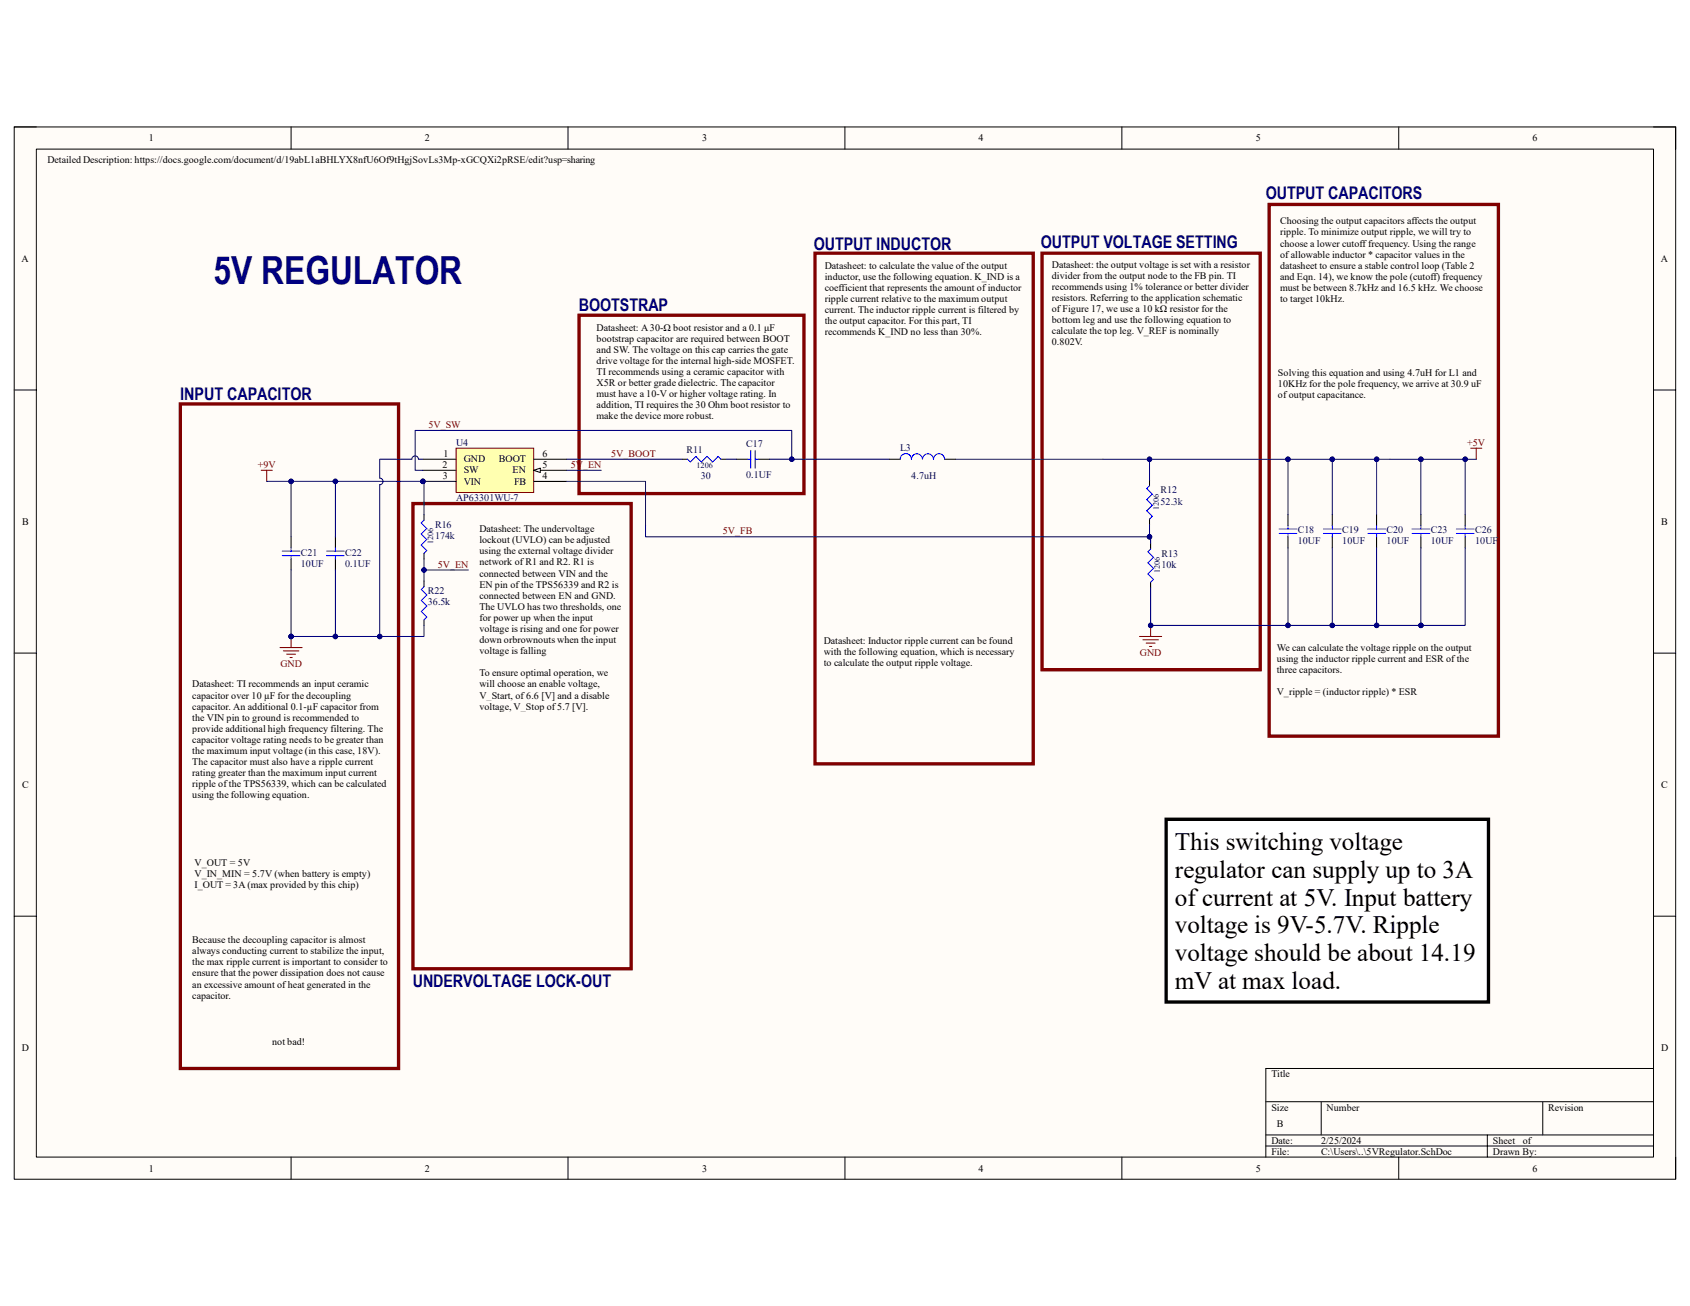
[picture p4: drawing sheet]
<svg xmlns="http://www.w3.org/2000/svg" width="279mm" height="216mm" viewBox="0 0 279 216" stroke-linecap="round" stroke-linejoin="round" font-family="sans-serif">
<defs><g id="words">
<text font-size="6.4" fill="#000080" x="35.3" y="46.9">5V REGULATOR</text>
<g font-size="4.2">
<text x="194.2" y="140.5">This switching voltage</text>
<text x="194.2" y="145.2">regulator can supply up to 3A</text>
<text x="194.2" y="149.7">of current at 5V. Input battery</text>
<text x="194.2" y="154.3">voltage is 9V-5.7V. Ripple</text>
<text x="194.2" y="158.9">voltage should be about 14.19</text>
<text x="194.2" y="163.4">mV at max load.</text>
</g>
<g font-size="2.9" fill="#000080">
<text x="209.3" y="33">OUTPUT CAPACITORS</text>
<text x="134.5" y="41.4">OUTPUT INDUCTOR</text>
<text x="172.1" y="41.1">OUTPUT VOLTAGE SETTING</text>
<text x="95.7" y="51.5">BOOTSTRAP</text>
<text x="29.8" y="66.1">INPUT CAPACITOR</text>
<text x="68.2" y="163.2">UNDERVOLTAGE LOCK-OUT</text>
</g>
<g font-size="1.7">
<text x="24.6" y="23.4">1</text>
<text x="70.2" y="23.4">2</text>
<text x="116.1" y="23.4">3</text>
<text x="161.8" y="23.4">4</text>
<text x="207.6" y="23.4">5</text>
<text x="253.4" y="23.4">6</text>
<text x="7.8" y="27">Detailed Description: https://docs.google.com/document/d/19abL1aBHLYX8nfU6Of9tHgjSovLs3Mp-xGCQXi2pRSE/edit?usp=sharing</text>
<text x="211.6" y="37.1">Choosing the output capacitors affects the output</text>
<text x="211.6" y="38.9">ripple. To minimize output ripple, we will try to</text>
<text x="211.6" y="40.8">choose a lower cutoff frequency. Using the range</text>
<text x="3.6" y="43.3">A</text>
<text x="136.4" y="44.4">Datasheet: to calculate the value of the output</text>
<text x="136.4" y="46.2">inductor, use the following equation. K_IND is a</text>
<text x="173.9" y="44.2">Datasheet: the output voltage is set with a resistor</text>
<text x="173.9" y="46.1">divider from the output node to the FB pin. TI</text>
<text x="173.9" y="47.9">recommends using 1% tolerance or better divider</text>
<text x="211.6" y="42.6">of allowable inductor * capacitor values in the</text>
<text x="211.6" y="44.4">datasheet to ensure a stable control loop (Table 2</text>
<text x="211.6" y="46.2">and Eqn. 14), we know the pole (cutoff) frequency</text>
<text x="274.6" y="43.3">A</text>
<text x="136.4" y="48.1">coefficient that represents the amount of inductor</text>
<text x="136.4" y="49.9">ripple current relative to the maximum output</text>
<text x="136.4" y="51.7">current. The inductor ripple current is filtered by</text>
<text x="136.4" y="53.6">the output capacitor. For this part, TI</text>
<text x="173.9" y="49.7">resistors. Referring to the application schematic</text>
<text x="173.9" y="51.6">of Figure 17, we use a 10 kΩ resistor for the</text>
<text x="173.9" y="53.4">bottom leg and use the following equation to</text>
<text x="211.6" y="48.1">must be between 8.7kHz and 16.5 kHz. We choose</text>
<text x="211.6" y="49.9">to target 10kHz.</text>
<text x="98.6" y="54.7">Datasheet: A 30-Ω boot resistor and a 0.1 μF</text>
<text x="98.6" y="56.5">bootstrap capacitor are required between BOOT</text>
<text x="98.6" y="58.3">and SW. The voltage on this cap carries the gate</text>
<text x="136.4" y="55.4">recommends K_IND no less than 30%.</text>
<text x="173.9" y="55.2">calculate the top leg. V_REF is nominally</text>
<text x="173.9" y="57.1">0.802V.</text>
<text x="98.6" y="60.2">drive voltage for the internal high-side MOSFET.</text>
<text x="98.6" y="62">TI recommends using a ceramic capacitor with</text>
<text x="98.6" y="63.8">X5R or better grade dielectric. The capacitor</text>
<text x="98.6" y="65.7">must have a 10-V or higher voltage rating. In</text>
<text x="211.3" y="62.2">Solving this equation and using 4.7uH for L1 and</text>
<text x="211.3" y="64">10KHz for the pole frequency, we arrive at 30.9 uF</text>
<text x="211.3" y="65.8">of output capacitance.</text>
<text x="98.6" y="67.5">addition, TI requires the 30 Ohm boot resistor to</text>
<text x="98.6" y="69.3">make the device more robust.</text>
<text x="73.2" y="77.4">2</text>
<text x="73.3" y="75.6">1</text>
<text x="76.7" y="76.5">GND</text>
<text x="82.5" y="76.5">BOOT</text>
<text x="89.7" y="75.6">6</text>
<text x="89.7" y="77.4">5</text>
<text x="73.2" y="79.2">3</text>
<text x="76.7" y="78.3">SW</text>
<text x="76.7" y="80.1">VIN</text>
<text x="84.8" y="78.3">EN</text>
<text x="85" y="80.1">FB</text>
<text x="89.7" y="79.2">4</text>
<text x="3.6" y="86.7">B</text>
<text x="79.2" y="88">Datasheet: The undervoltage</text>
<text x="79.2" y="89.8">lockout (UVLO) can be adjusted</text>
<text x="274.7" y="86.7">B</text>
<text x="79.2" y="91.7">using the external voltage divider</text>
<text x="79.2" y="93.5">network of R1 and R2. R1 is</text>
<text x="79.2" y="95.3">connected between VIN and the</text>
<text x="79.2" y="97.2">EN pin of the TPS56339 and R2 is</text>
<text x="79.2" y="99">connected between EN and GND.</text>
<text x="79.2" y="100.8">The UVLO has two thresholds, one</text>
<text x="79.2" y="102.7">for power up when the input</text>
<text x="79.2" y="104.5">voltage is rising and one for power</text>
<text x="79.2" y="106.3">down orbrownouts when the input</text>
<text x="136.2" y="106.5">Datasheet: Inductor ripple current can be found</text>
<text x="211.1" y="107.6">We can calculate the voltage ripple on the output</text>
<text x="31.8" y="113.6">Datasheet: TI recommends an input ceramic</text>
<text x="79.2" y="108.2">voltage is falling</text>
<text x="79.2" y="111.8">To ensure optimal operation, we</text>
<text x="79.2" y="113.6">will choose an enable voltage,</text>
<text x="136.2" y="108.3">with the following equation, which is necessary</text>
<text x="136.2" y="110.2">to calculate the output ripple voltage.</text>
<text x="211.1" y="109.4">using the inductor ripple current and ESR of the</text>
<text x="211.1" y="111.3">three capacitors.</text>
<text x="31.8" y="115.5">capacitor over 10 µF for the decoupling</text>
<text x="31.8" y="117.3">capacitor. An additional 0.1-µF capacitor from</text>
<text x="31.8" y="119.1">the VIN pin to ground is recommended to</text>
<text x="79.2" y="115.5">V_Start, of 6.6 [V] and a disable</text>
<text x="79.2" y="117.3">voltage, V_Stop of 5.7 [V].</text>
<text x="211.1" y="114.9">V_ripple = (inductor ripple) * ESR</text>
<text x="31.8" y="120.9">provide additional high frequency filtering. The</text>
<text x="31.8" y="122.8">capacitor voltage rating needs to be greater than</text>
<text x="31.8" y="124.6">the maximum input voltage (in this case, 18V).</text>
<text x="3.6" y="130.3">C</text>
<text x="31.8" y="126.4">The capacitor must also have a ripple current</text>
<text x="31.8" y="128.3">rating greater than the maximum input current</text>
<text x="31.8" y="130.1">ripple of the TPS56339, which can be calculated</text>
<text x="31.8" y="132">using the following equation.</text>
<text x="274.7" y="130.3">C</text>
<text x="32.2" y="143.1">V_OUT = 5V</text>
<text x="32.2" y="144.9">V_IN_MIN = 5.7V (when battery is empty)</text>
<text x="32.2" y="146.8">I_OUT = 3A (max provided by this chip)</text>
<text x="31.8" y="156">Because the decoupling capacitor is almost</text>
<text x="31.8" y="157.8">always conducting current to stabilize the input,</text>
<text x="31.8" y="159.6">the max ripple current is important to consider to</text>
<text x="31.8" y="161.4">ensure that the power dissipation does not cause</text>
<text x="31.8" y="163.3">an excessive amount of heat generated in the</text>
<text x="31.8" y="165.1">capacitor.</text>
<text x="3.6" y="173.7">D</text>
<text x="45" y="172.8">not bad!</text>
<text x="274.6" y="173.7">D</text>
<text x="210.2" y="178.1">Title</text>
<text x="210.2" y="183.6">Size</text>
<text x="219.3" y="183.6">Number</text>
<text x="256" y="183.6">Revision</text>
<text x="210.2" y="189.1">Date:</text>
<text x="210.2" y="190.9">File:</text>
<text x="211.1" y="186.4">B</text>
<text x="218.4" y="189.1">2/25/2024</text>
<text x="218.4" y="190.9">C:\Users\..\5VRegulator.SchDoc</text>
<text x="246.8" y="189.1">Sheet</text>
<text x="246.8" y="190.9">Drawn By:</text>
<text x="251.8" y="189.1">of</text>
<text x="24.6" y="193.7">1</text>
<text x="70.2" y="193.7">2</text>
<text x="116.1" y="193.7">3</text>
<text x="161.8" y="193.7">4</text>
<text x="207.6" y="193.7">5</text>
<text x="253.4" y="193.7">6</text>
</g>
<g font-size="1.7" fill="#800000">
<text x="70.8" y="70.8">5V_SW</text>
<text x="42.6" y="77.4">+9V</text>
<text x="94.4" y="77.4">5V_EN</text>
<text x="101" y="75.6">5V_BOOT</text>
<text x="242.6" y="73.7">+5V</text>
<text x="119.5" y="88.3">5V_FB</text>
<text x="72.4" y="93.9">5V_EN</text>
<text x="46.4" y="110.3">GND</text>
<text x="188.5" y="108.5">GND</text>
</g>
<g font-size="1.7" fill="#000080">
<text x="75.4" y="73.7">U4</text>
<text x="113.5" y="74.9">R11</text>
<text x="123.4" y="73.9">C17</text>
<text x="148.8" y="74.6">L3</text>
<text x="75.4" y="82.9">AP63301WU-7</text>
<text x="115.9" y="79.2">30</text>
<text x="123.4" y="79">0.1UF</text>
<text x="150.7" y="79.2">4.7uH</text>
<text x="191.9" y="81.6">R12</text>
<text x="191.9" y="83.4">52.3k</text>
<text x="71.9" y="87.2">R16</text>
<text x="71.9" y="89.1">174k</text>
<text x="214.5" y="88.2">C18</text>
<text x="221.9" y="88.2">C19</text>
<text x="229.2" y="88.2">C20</text>
<text x="236.6" y="88.2">C23</text>
<text x="243.9" y="88.2">C26</text>
<text x="49.7" y="91.9">C21</text>
<text x="49.7" y="93.7">10UF</text>
<text x="57.1" y="91.9">C22</text>
<text x="57.1" y="93.7">0.1UF</text>
<text x="192" y="92">R13</text>
<text x="192" y="93.9">10k</text>
<text x="214.5" y="90">10UF</text>
<text x="221.9" y="90">10UF</text>
<text x="229.2" y="90">10UF</text>
<text x="236.6" y="90">10UF</text>
<text x="243.9" y="90">10UF</text>
<text x="70.7" y="98.3">R22</text>
<text x="70.7" y="100.1">36.5k</text>
</g>
<g font-size="1.4" fill="#000080">
<text x="115.1" y="77.4">1206</text>
<text x="191.6" y="84.3" transform="rotate(-90 191.6 84.3)">1206</text>
<text x="71.6" y="90" transform="rotate(-90 71.6 90)">1206</text>
<text x="191.8" y="94.8" transform="rotate(-90 191.8 94.8)">1206</text>
</g>
</g></defs>
<path d="M2.3 21h274.7v173.9h-274.7z" fill-rule="evenodd" fill="#fffcf8"/>
<path d="M2.3 21h274.7v173.9h-274.7z" fill="none" stroke="#000" stroke-width=".17"/>
<path d="M6 24.6h267.4v166.7h-267.4z" fill-rule="evenodd" fill="#fffcf8"/>
<g fill="none" stroke="#000" stroke-width=".17">
<path d="M2.3 21h3.7M6 24.6h267.4v166.7h-267.4zM48.1 21v3.6M93.9 21v3.6M139.7 21v3.6M185.5 21v3.6M231.2 21v3.6M273.4 21h3.6v3.6M2.3 64.5h3.7M112.8 75.9h.9M119.2 75.9h.9M190 79.4v.9"/>
<path d="M273.4 64.5h3.6M48.1 88.7v1.9M48.1 92.4v1.8M190 85.8v.9M190.2 89.8v1M190.2 96.2v1M2.3 108h3.7M273.4 108h3.6M2.3 151.5h3.7M273.4 151.5h3.6M273.4 176.6h-64.1v14.7M48.1 191.3v3.6"/>
<path d="M93.9 191.3v3.6M139.7 191.3v3.6M185.5 191.3v3.6M209.3 182.1h64.1M209.3 187.6h64.1M209.3 189.5h64.1M218.4 182.1v5.5M231.2 191.3v3.6M245.9 187.6v3.7M255.1 182.1v5.5M277 191.3v3.6"/>
</g>
<path d="M113.7 75.9l.4 .5 1-.9 .9 .9 .9-.9 .9 .9 .9-.9 .5 .4M46.7 91.9h2.9M46.7 91.1h2.9M48.1 90.6v.5M48.1 91.9v.5M190 80.3l-.4 .5 .9 .9-.9 .9 .9 .9-.9 .9 .9 1-.5 .4M190.2 90.8l-.4 .4 .9 .9-.9 .9 .9 1-.9 .9 .9 .9-.5 .4" fill="none" stroke="#0719ff" stroke-width=".17"/>
<path d="M46.3 107.1h3.7M46.8 107.6h2.6M47.4 108.1h1.5M47.9 108.7h.4M48.1 105.2v1.9" fill="none" stroke="#800000" stroke-width=".17"/>
<circle cx="48.1" cy="105.2" r=".37" fill="#000080"/>
<circle cx="48.1" cy="105.2" r=".37" fill="none" stroke="#000080" stroke-width=".17"/>
<path d="M121.7 75.9h1.9M125.4 75.9h1.8M55.5 88.7v1.9M55.5 92.4v1.8M212.9 85.1v1.8M212.9 88.7v1.9M220.3 85.1v1.8M220.3 88.7v1.9M227.6 85.1v1.8M227.6 88.7v1.9" fill="none" stroke="#000" stroke-width=".17"/>
<g fill="none" stroke="#0719ff" stroke-width=".17">
<path d="M123.6 75.9h.5M124.1 74.5v2.9M124.9 75.9h.5M124.9 74.5v2.9M54 91.9h2.9M54 91.1h2.9M55.5 90.6v.5M55.5 91.9v.5M211.5 88.2h2.9M211.5 87.5h2.9M212.9 86.9v.6M212.9 88.2v.5"/>
<path d="M218.8 88.2h2.9M218.8 87.5h2.9M220.3 86.9v.6M220.3 88.2v.5M226.1 88.2h3M226.1 87.5h3M227.6 86.9v.6M227.6 88.2v.5"/>
</g>
<circle cx="69.9" cy="79.6" r=".37" fill="#000080"/>
<circle cx="69.9" cy="79.6" r=".37" fill="none" stroke="#000080" stroke-width=".17"/>
<path d="M75.4 74.1h12.8v7.3h-12.8z" fill-rule="evenodd" fill="#ffffb0"/>
<path d="M75.4 74.1h12.8v7.3h-12.8z" fill="none" stroke="#800000" stroke-width=".17"/>
<path d="M69.9 75.9h5.5M69.9 77.7h5.5M69.9 79.6h5.5" fill="none" stroke="#000" stroke-width=".17"/>
<circle cx="69.9" cy="79.6" r=".37" fill="#000080"/>
<circle cx="69.9" cy="79.6" r=".37" fill="none" stroke="#000080" stroke-width=".17"/>
<path d="M88.2 75.9h5.5M88.2 77.8h5.5" fill="none" stroke="#000" stroke-width=".17"/>
<path d="M88.2 77.8l1.1-.4v.7z" fill="#f8fcff"/>
<path d="M88.2 77.8l1.1-.4v.7zM88.2 79.6h5.5" fill="none" stroke="#000" stroke-width=".17"/>
<path d="M209.8 33.8h37.9v87.9h-37.9zM95.7 52.1h37.2v29.5h-37.2zM134.7 41.9h36.1v84.4h-36.1zM172.3 41.9h36.1v68.8h-36.1zM29.8 66.8h36.1v109.8h-36.1z" fill="none" stroke="#800000" stroke-width=".55"/>
<path d="M192.8 135.4h53.3v30.3h-53.3z" fill-rule="evenodd" fill="#fff"/>
<path d="M192.8 135.4h53.3v30.3h-53.3z" fill="none" stroke="#000" stroke-width=".55"/>
<path d="M147 75.9h1.8M156.2 75.9h1.8" fill="none" stroke="#000" stroke-width=".17"/>
<path d="M148.8 75.9a.93 .93 0 0 1 1-.9 .93 .93 0 0 1 .9 .9 .9 .9 0 0 1 .9-.9 .9 .9 0 0 1 .9 .9M152.5 75.9a.9 .9 0 0 1 .9-.9 .9 .9 0 0 1 .9 .9 .92 .92 0 0 1 .9-.9 .92 .92 0 0 1 1 .9" fill="none" stroke="#00f" stroke-width=".17"/>
<path d="M188.4 105.2h3.7M188.9 105.8h2.6M189.5 106.3h1.5M190 106.9h.4M190.2 103.4v1.8" fill="none" stroke="#800000" stroke-width=".17"/>
<circle cx="190.2" cy="103.4" r=".37" fill="#000080"/>
<g fill="none" stroke="#000080" stroke-width=".17">
<path d="M182.4 75.9h7.6v3.5"/>
<circle cx="190.2" cy="103.4" r=".37"/>
</g>
<path d="M70.1 85.1v.9M70.1 91.5v.9M70.1 96.1v.9M234.9 85.1v1.8M234.9 88.7v1.9M242.2 85.1v1.8M242.2 88.7v1.9M70.1 102.5v.9" fill="none" stroke="#000" stroke-width=".17"/>
<path d="M70.1 86l-.5 .4 1 1-1 .9 1 .9-1 .9 1 .9-.5 .5M70.1 97l-.5 .4 1 1-1 .9 1 .9-1 .9 1 .9-.5 .5M233.4 88.2h3M233.4 87.5h3M234.9 86.9v.6M234.9 88.2v.5M240.8 88.2h2.9M240.8 87.5h2.9M242.2 86.9v.6M242.2 88.2v.5" fill="none" stroke="#0719ff" stroke-width=".17"/>
<path d="M68.3 83.2h36v77h-36z" fill="none" stroke="#800000" stroke-width=".55"/>
<path d="M43.2 77.7h1.8M44.1 77.7v1.9M243.2 74.1h1.8M244.1 74.1v1.8" fill="none" stroke="#800000" stroke-width=".17"/>
<circle cx="190" cy="75.9" r=".37" fill="#000080"/>
<g fill="none" stroke="#000080" stroke-width=".17">
<path d="M127.2 75.9h19.8"/>
<circle cx="190" cy="75.9" r=".37"/>
</g>
<path d="M93.7 79.6h13v7.3M158 75.9h24.4" fill="none" stroke="#073763" stroke-width=".17"/>
<circle cx="130.9" cy="75.9" r=".37" fill="#000080"/>
<g fill="none" stroke="#000080" stroke-width=".17">
<path d="M93.7 75.9h19.1M120.1 75.9h1.6M130.9 75.9v-4.7h-62.3v6.6h1.3"/>
<circle cx="130.9" cy="75.9" r=".37"/>
</g>
<circle cx="130.9" cy="75.9" r=".37" fill="#000080"/>
<g fill="none" stroke="#000080" stroke-width=".17">
<path d="M190 86.7v2"/>
<circle cx="130.9" cy="75.9" r=".37"/>
</g>
<circle cx="190" cy="88.7" r=".37" fill="#000080"/>
<circle cx="190" cy="88.7" r=".37" fill="none" stroke="#000080" stroke-width=".17"/>
<path d="M229.8 75.9h-2.2v9.2" fill="none" stroke="#073763" stroke-width=".17"/>
<circle cx="227.6" cy="75.9" r=".37" fill="#000080"/>
<g fill="none" stroke="#000080" stroke-width=".17">
<path d="M106.7 86.9v1.8h83.5v1.1"/>
<circle cx="227.6" cy="75.9" r=".37"/>
</g>
<circle cx="190" cy="88.7" r=".37" fill="#000080"/>
<g fill="none" stroke="#000080" stroke-width=".17">
<path d="M48.1 79.6v9.1"/>
<circle cx="190" cy="88.7" r=".37"/>
</g>
<circle cx="48.1" cy="79.6" r=".37" fill="#000080"/>
<g fill="none" stroke="#000080" stroke-width=".17">
<path d="M55.5 94.2v11"/>
<circle cx="48.1" cy="79.6" r=".37"/>
</g>
<circle cx="55.4" cy="105.2" r=".37" fill="#000080"/>
<g fill="none" stroke="#000080" stroke-width=".17">
<path d="M55.5 79.6v9.1"/>
<circle cx="55.4" cy="105.2" r=".37"/>
</g>
<circle cx="55.4" cy="79.6" r=".37" fill="#000080"/>
<g fill="none" stroke="#000080" stroke-width=".17">
<path d="M48.1 94.2v11"/>
<circle cx="55.4" cy="79.6" r=".37"/>
</g>
<circle cx="48.1" cy="105.2" r=".37" fill="#000080"/>
<g fill="none" stroke="#000080" stroke-width=".17">
<path d="M70.1 103.4v1.8h-7.3"/>
<circle cx="48.1" cy="105.2" r=".37"/>
</g>
<circle cx="62.8" cy="105.2" r=".37" fill="#000080"/>
<g fill="none" stroke="#000080" stroke-width=".17">
<path d="M44.1 79.6h26v5.5"/>
<circle cx="62.8" cy="105.2" r=".37"/>
</g>
<circle cx="69.9" cy="79.6" r=".37" fill="#000080"/>
<circle cx="69.9" cy="79.6" r=".37" fill="none" stroke="#000080" stroke-width=".17"/>
<circle cx="55.4" cy="79.6" r=".37" fill="#000080"/>
<circle cx="55.4" cy="79.6" r=".37" fill="none" stroke="#000080" stroke-width=".17"/>
<circle cx="48.1" cy="79.6" r=".37" fill="#000080"/>
<g fill="none" stroke="#000080" stroke-width=".17">
<path d="M70.1 92.4v1.8"/>
<circle cx="48.1" cy="79.6" r=".37"/>
</g>
<circle cx="70.1" cy="94.2" r=".37" fill="#000080"/>
<g fill="none" stroke="#000080" stroke-width=".17">
<path d="M69.9 75.9h-.7a.55 .55 0 0 0-.6-.5 .55 .55 0 0 0-.5 .5h-5.3v3.1a.55 .55 0 0 1 .5 .6 .55 .55 0 0 1-.5 .5v25.1h-14.7"/>
<circle cx="70.1" cy="94.2" r=".37"/>
</g>
<circle cx="48.1" cy="105.2" r=".37" fill="#000080"/>
<circle cx="48.1" cy="105.2" r=".37" fill="none" stroke="#000080" stroke-width=".17"/>
<circle cx="55.4" cy="105.2" r=".37" fill="#000080"/>
<circle cx="55.4" cy="105.2" r=".37" fill="none" stroke="#000080" stroke-width=".17"/>
<circle cx="62.8" cy="105.2" r=".37" fill="#000080"/>
<g fill="none" stroke="#000080" stroke-width=".17">
<path d="M77.4 94.2h-7.3v1.9"/>
<circle cx="62.8" cy="105.2" r=".37"/>
</g>
<circle cx="70.1" cy="94.2" r=".37" fill="#000080"/>
<g fill="none" stroke="#000080" stroke-width=".17">
<path d="M212.9 90.6v12.8"/>
<circle cx="70.1" cy="94.2" r=".37"/>
</g>
<circle cx="212.9" cy="103.4" r=".37" fill="#000080"/>
<g fill="none" stroke="#000080" stroke-width=".17">
<path d="M212.9 75.9v9.2"/>
<circle cx="212.9" cy="103.4" r=".37"/>
</g>
<circle cx="212.9" cy="75.9" r=".37" fill="#000080"/>
<g fill="none" stroke="#000080" stroke-width=".17">
<path d="M220.3 90.6v12.8"/>
<circle cx="212.9" cy="75.9" r=".37"/>
</g>
<circle cx="220.3" cy="103.4" r=".37" fill="#000080"/>
<g fill="none" stroke="#000080" stroke-width=".17">
<path d="M220.3 75.9v9.2"/>
<circle cx="220.3" cy="103.4" r=".37"/>
</g>
<circle cx="220.3" cy="75.9" r=".37" fill="#000080"/>
<g fill="none" stroke="#000080" stroke-width=".17">
<path d="M190 75.9h37.6"/>
<circle cx="220.3" cy="75.9" r=".37"/>
</g>
<circle cx="190" cy="75.9" r=".37" fill="#000080"/>
<circle cx="190" cy="75.9" r=".37" fill="none" stroke="#000080" stroke-width=".17"/>
<circle cx="212.9" cy="75.9" r=".37" fill="#000080"/>
<circle cx="212.9" cy="75.9" r=".37" fill="none" stroke="#000080" stroke-width=".17"/>
<circle cx="220.3" cy="75.9" r=".37" fill="#000080"/>
<circle cx="220.3" cy="75.9" r=".37" fill="none" stroke="#000080" stroke-width=".17"/>
<circle cx="227.6" cy="75.9" r=".37" fill="#000080"/>
<g fill="none" stroke="#000080" stroke-width=".17">
<path d="M227.6 90.6v12.8h-37.4v-6.2"/>
<circle cx="227.6" cy="75.9" r=".37"/>
</g>
<circle cx="190.2" cy="103.4" r=".37" fill="#000080"/>
<circle cx="190.2" cy="103.4" r=".37" fill="none" stroke="#000080" stroke-width=".17"/>
<circle cx="212.9" cy="103.4" r=".37" fill="#000080"/>
<circle cx="212.9" cy="103.4" r=".37" fill="none" stroke="#000080" stroke-width=".17"/>
<circle cx="220.3" cy="103.4" r=".37" fill="#000080"/>
<circle cx="220.3" cy="103.4" r=".37" fill="none" stroke="#000080" stroke-width=".17"/>
<circle cx="227.6" cy="103.4" r=".37" fill="#000080"/>
<g fill="none" stroke="#000080" stroke-width=".17">
<path d="M229.8 75.9h12.4v9.2"/>
<circle cx="227.6" cy="103.4" r=".37"/>
</g>
<circle cx="234.9" cy="75.9" r=".37" fill="#000080"/>
<circle cx="234.9" cy="75.9" r=".37" fill="none" stroke="#000080" stroke-width=".17"/>
<circle cx="242.2" cy="75.9" r=".37" fill="#000080"/>
<g fill="none" stroke="#000080" stroke-width=".17">
<path d="M242.2 90.6v12.8h-14.6"/>
<circle cx="242.2" cy="75.9" r=".37"/>
</g>
<circle cx="234.9" cy="103.4" r=".37" fill="#000080"/>
<circle cx="234.9" cy="103.4" r=".37" fill="none" stroke="#000080" stroke-width=".17"/>
<circle cx="227.6" cy="103.4" r=".37" fill="#000080"/>
<g fill="none" stroke="#000080" stroke-width=".17">
<path d="M234.9 90.6v12.8"/>
<circle cx="227.6" cy="103.4" r=".37"/>
</g>
<circle cx="234.9" cy="103.4" r=".37" fill="#000080"/>
<g fill="none" stroke="#000080" stroke-width=".17">
<path d="M234.9 75.9v9.2"/>
<circle cx="234.9" cy="103.4" r=".37"/>
</g>
<circle cx="234.9" cy="75.9" r=".37" fill="#000080"/>
<g fill="none" stroke="#000080" stroke-width=".17">
<path d="M242.2 75.9h1.9"/>
<circle cx="234.9" cy="75.9" r=".37"/>
</g>
<circle cx="242.2" cy="75.9" r=".37" fill="#000080"/>
<g fill="none" stroke="#000080" stroke-width=".17">
<path d="M93.7 77.8h5.7"/>
<circle cx="242.2" cy="75.9" r=".37"/>
</g>
<use href="#words"/>
</svg>
